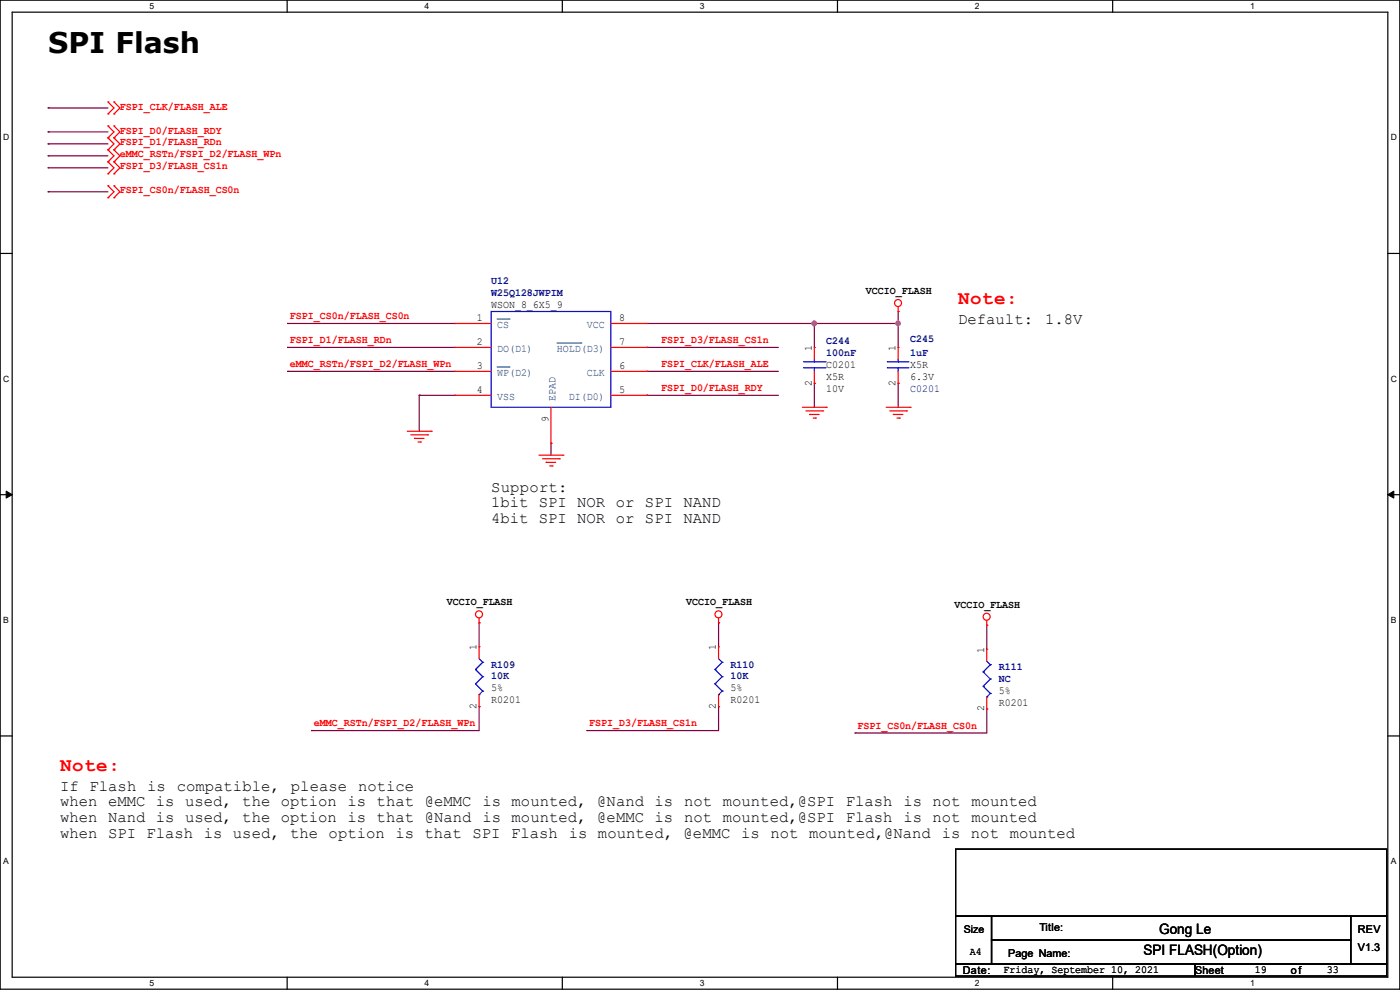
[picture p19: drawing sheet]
<svg xmlns="http://www.w3.org/2000/svg" width="297mm" height="210mm" viewBox="0 0 297 210" stroke-linecap="round" stroke-linejoin="round" font-family="sans-serif">
<defs><g id="words">
<text font-size="6.1" x="10.2" y="11.2">SPI Flash</text>
<g font-size="4.1" fill="#f00">
<text x="203.2" y="64.4">Note:</text>
<text x="12.7" y="163.5">Note:</text>
</g>
<g font-size="3.3">
<text x="203.2" y="68.7">Default:</text>
<text x="221.7" y="68.7">1.8V</text>
<text x="104.2" y="104.3">Support:</text>
<text x="104.2" y="107.6">1bit SPI NOR or SPI NAND</text>
<text x="104.2" y="110.9">4bit SPI NOR or SPI NAND</text>
<text x="12.7" y="167.8">If Flash is compatible,</text>
<text x="61.7" y="167.8">please</text>
<text x="76" y="167.8">notice</text>
<text x="12.7" y="171.1">when eMMC is used, the option is that @eMMC is mounted, @Nand is not mounted,@SPI Flash is not mounted</text>
<text x="12.7" y="174.4">when Nand is used, the option is that @Nand is mounted, @eMMC is not mounted,@SPI Flash is not mounted</text>
<text x="12.7" y="177.7">when SPI Flash is used, the option is that SPI Flash is mounted, @eMMC is not mounted,@Nand is not mounted</text>
</g>
<g font-size="3">
<text x="242.6" y="202.7">SPI FLASH(Option)</text>
<text x="245.9" y="198.1">Gong Le</text>
</g>
<g font-size="2.3" fill="#f00">
<text x="25.4" y="23.2">FSPI_CLK/FLASH_ALE</text>
<text x="25.4" y="28.3">FSPI_D0/FLASH_RDY</text>
<text x="25.4" y="35.9">FSPI_D3/FLASH_CS1n</text>
<text x="25.4" y="30.9">FSPI_D1/FLASH_RDn</text>
<text x="25.4" y="33.4">eMMC_RSTn/FSPI_D2/FLASH_WPn</text>
<text x="25.4" y="41">FSPI_CS0n/FLASH_CS0n</text>
<text x="61.5" y="67.7">FSPI_CS0n/FLASH_CS0n</text>
<text x="61.5" y="72.8">FSPI_D1/FLASH_RDn</text>
<text x="61.5" y="77.9">eMMC_RSTn/FSPI_D2/FLASH_WPn</text>
<text x="140.3" y="77.9">FSPI_CLK/FLASH_ALE</text>
<text x="140.3" y="72.8">FSPI_D3/FLASH_CS1n</text>
<text x="140.3" y="82.9">FSPI_D0/FLASH_RDY</text>
<text x="66.6" y="154">eMMC_RSTn/FSPI_D2/FLASH_WPn</text>
<text x="125" y="154">FSPI_D3/FLASH_CS1n</text>
<text x="181.9" y="154.6">FSPI_CS0n/FLASH_CS0n</text>
</g>
<g font-size="2.3" fill="#000080">
<text x="104.2" y="60.3">U12</text>
<text x="104.2" y="62.9">W25Q128JWPIM</text>
<text x="175.3" y="73">C244</text>
<text x="175.3" y="75.6">100nF</text>
<text x="193.1" y="72.5">C245</text>
<text x="193.1" y="75.6">1uF</text>
<text x="193.1" y="83.2">C0201</text>
<text x="104.2" y="141.6">R109</text>
<text x="155" y="141.6">R110</text>
<text x="211.9" y="142.1">R111</text>
<text x="104.2" y="144.1">10K</text>
<text x="155" y="144.1">10K</text>
<text x="211.9" y="144.7">NC</text>
</g>
<g font-size="2.3">
<text x="104.2" y="65.4">WSON_8_6X5_9</text>
<text x="183.7" y="62.4">VCCIO_FLASH</text>
<text x="101.1" y="68.1">1</text>
<text x="131.4" y="68.1">8</text>
<text x="101.1" y="73.2">2</text>
<text x="131.4" y="73.2">7</text>
<text x="172.2" y="74.5" transform="rotate(-90 172.2 74.5)">1</text>
<text x="190" y="74.5" transform="rotate(-90 190 74.5)">1</text>
<text x="101.1" y="78.2">3</text>
<text x="101.1" y="83.3">4</text>
<text x="131.4" y="83.3">5</text>
<text x="131.4" y="78.2">6</text>
<text x="172.2" y="81.8" transform="rotate(-90 172.2 81.8)">2</text>
<text x="175.3" y="78.1">C0201</text>
<text x="175.3" y="80.6">X5R</text>
<text x="175.3" y="83.2">10V</text>
<text x="190" y="81.8" transform="rotate(-90 190 81.8)">2</text>
<text x="193.1" y="78.1">X5R</text>
<text x="193.1" y="80.6">6.3V</text>
<text x="116.3" y="89.5" transform="rotate(-90 116.3 89.5)">9</text>
<text x="94.8" y="128.4">VCCIO_FLASH</text>
<text x="145.6" y="128.4">VCCIO_FLASH</text>
<text x="202.5" y="128.9">VCCIO_FLASH</text>
<text x="101.1" y="138" transform="rotate(-90 101.1 138)">1</text>
<text x="151.9" y="138" transform="rotate(-90 151.9 138)">1</text>
<text x="208.8" y="138.5" transform="rotate(-90 208.8 138.5)">1</text>
<text x="104.2" y="149.2">R0201</text>
<text x="104.2" y="146.7">5%</text>
<text x="155" y="149.2">R0201</text>
<text x="155" y="146.7">5%</text>
<text x="211.9" y="149.7">R0201</text>
<text x="211.9" y="147.2">5%</text>
<text x="101.1" y="150.4" transform="rotate(-90 101.1 150.4)">2</text>
<text x="151.9" y="150.4" transform="rotate(-90 151.9 150.4)">2</text>
<text x="208.8" y="150.9" transform="rotate(-90 208.8 150.9)">2</text>
<text x="220.5" y="197.4">Title:</text>
<text x="288.1" y="198">REV</text>
<text x="205.8" y="202.6">A4</text>
<text x="213.9" y="203">Page Name:</text>
<text x="288.1" y="201.8">V1.3</text>
<text x="204.3" y="206.6">Date:</text>
<text x="212.9" y="206.4">Friday, September 10, 2021</text>
<text x="253.5" y="206.6">Sheet</text>
<text x="266.2" y="206.4">19</text>
<text x="273.9" y="206.6">of</text>
<text x="281.5" y="206.4">33</text>
</g>
<g font-size="2.3" fill="#004080">
<text x="105.5" y="69.6">CS</text>
<text x="124.5" y="69.6">VCC</text>
<text x="105.5" y="74.6">DO(D1)</text>
<text x="118.2" y="74.6">HOLD(D3)</text>
<text x="105.5" y="79.7">WP(D2)</text>
<text x="124.5" y="79.7">CLK</text>
<text x="105.5" y="84.8">VSS</text>
<text x="117.9" y="85.1" transform="rotate(-90 117.9 85.1)">EPAD</text>
<text x="120.7" y="84.8">DI(D0)</text>
</g>
<text font-size="2.2" x="204.5" y="197.9">Size</text>
<g font-size="1.8">
<text x="31.7" y="1.9">5</text>
<text x="90.1" y="1.9">4</text>
<text x="148.5" y="1.9">3</text>
<text x="206.8" y="1.9">2</text>
<text x="265.2" y="1.9">1</text>
<text x=".7" y="29.8">D</text>
<text x="295.1" y="29.8">D</text>
<text x=".7" y="80.9">C</text>
<text x="295.1" y="80.9">C</text>
<text x=".7" y="132.1">B</text>
<text x="295.1" y="132.1">B</text>
<text x=".7" y="183.3">A</text>
<text x="295.1" y="183.3">A</text>
<text x="31.7" y="209.2">5</text>
<text x="90.1" y="209.2">4</text>
<text x="148.5" y="209.2">3</text>
<text x="206.8" y="209.2">2</text>
<text x="265.2" y="209.2">1</text>
</g>
</g></defs>
<path d="M0 0h297v209.8h-297zM2.6 2.6h291.8v204.7h-291.8z" fill="none" stroke="#000" stroke-width=".25"/>
<g fill="#fff">
<path d="M31.7 .3h1v2h-1z"/>
<path d="M31.7 207.6h1v1.9h-1z"/>
</g>
<path d="M60.9 0v2.6M60.9 207.3v2.5" fill="none" stroke="#000" stroke-width=".25"/>
<g fill="#fff">
<path d="M90.1 .3h1v2h-1z"/>
<path d="M90.1 207.6h1v1.9h-1z"/>
</g>
<path d="M119.3 0v2.6M119.3 207.3v2.5" fill="none" stroke="#000" stroke-width=".25"/>
<g fill="#fff">
<path d="M148.5 .3h.9v2h-.9z"/>
<path d="M148.5 207.6h.9v1.9h-.9z"/>
</g>
<path d="M177.7 0v2.6M177.7 207.3v2.5" fill="none" stroke="#000" stroke-width=".25"/>
<g fill="#fff">
<path d="M206.8 .3h1v2h-1z"/>
<path d="M206.8 207.6h1v1.9h-1z"/>
</g>
<path d="M236.1 0v2.6M236.1 207.3v2.5" fill="none" stroke="#000" stroke-width=".25"/>
<g fill="#fff">
<path d="M265.2 .3h1v2h-1z"/>
<path d="M265.2 207.6h1v1.9h-1z"/>
<path d="M.7 28.2h1.2v1.9h-1.2z"/>
<path d="M295.1 28.2h1.2v1.9h-1.2z"/>
<path d="M.7 79.3h1.2v2h-1.2z"/>
<path d="M295.1 79.3h1.2v2h-1.2z"/>
</g>
<path d="M0 53.8h2.6M294.4 53.8h2.6" fill="none" stroke="#000" stroke-width=".25"/>
<g fill="#fff">
<path d="M.7 130.5h1.2v2h-1.2z"/>
<path d="M295.1 130.5h1.1v2h-1.1z"/>
</g>
<path d="M0 104.9h2.6M294.4 104.9h2.6" fill="none" stroke="#000" stroke-width=".25"/>
<path d="M1.3 104.2l1.3 .7-1.3 .8zM294.4 104.9l1.3-.7v1.5z" fill="#000" stroke="#000" stroke-width=".21"/>
<g fill="#fff">
<path d="M.7 181.7h1.2v2h-1.2z"/>
<path d="M295.1 181.7h1.1v2h-1.1z"/>
</g>
<path d="M0 156.1h2.6M294.4 156.1h2.6M202.7 180.1h91.5v14.3h-91.5zM202.7 194.4h7.7v10.1h-7.7zM210.4 194.4h76.2v5h-76.2zM210.4 199.4h76.2v5.1h-76.2zM286.6 194.4h7.6v10.1h-7.6zM202.7 204.5h50.8v2.6h-50.8zM253.5 204.5h40.7v2.6h-40.7z" fill="none" stroke="#000" stroke-width=".25"/>
<g fill="none" stroke="#800040" stroke-width=".25">
<path d="M10.2 35.6h.1M10.2 30.5h.1M10.2 28h.1M10.2 22.9h.1M10.2 33.1h.1M10.2 35.6h12.7M10.2 30.5h12.7M10.2 28h12.7M10.2 22.9h12.7M10.2 33.1h12.7M10.2 40.7h.1M10.2 40.7h12.7"/>
<path d="M61 68.6h.1M61 73.7h.1M61 78.8h.1M61 68.6h35.6M61 73.7h35.6M61 78.8h35.6M137.2 78.8h.1M137.2 73.7h.1M137.2 68.6h53.3M137.2 73.7h27.9M137.2 78.8h27.9M172.8 68.6h.1"/>
<path d="M172.8 68.6v5.1M190.5 68.6h.1M190.5 66.1h.1M190.5 66.1v7.6M88.9 83.9h.1M88.9 83.9h7.7M88.9 83.9v7.6M116.9 94h.1M116.9 94v2.6M137.2 83.9h.1M137.2 83.9h27.9M172.8 81.3h.1"/>
<path d="M172.8 81.3v5.1M190.5 81.3h.1M190.5 81.3v5.1M101.6 132.1h.1M101.6 132.1v5.1M152.4 132.1h.1M152.4 132.1v5.1M209.3 132.6h.1M209.3 132.6v5.1M66.1 155h.1M101.6 149.9h.1M101.6 149.9v5.1h-35.5"/>
<path d="M124.5 155h.1M152.4 149.9h.1M152.4 149.9v5.1h-27.9M181.4 155.5h.1M209.3 150.4h.1M209.3 150.4v5.1h-27.9"/>
</g>
<g fill="#f0f" stroke="#f0f" stroke-width=".25">
<circle cx="172.7" cy="68.6" r=".49"/>
<circle cx="190.5" cy="68.6" r=".49"/>
</g>
<g fill="none" stroke="#f00" stroke-width=".25">
<path d="M22.9 36.9h.1M22.9 34.3h.1M22.9 31.8h.1M22.9 29.3h.1M22.9 26.7h.1M22.9 39.4h.1M22.9 24.2h.1M22.9 21.6h.1M22.9 34.3l1.3 1.3-1.3 1.3M22.9 29.3l1.3 1.2-1.3 1.3M22.9 26.7l1.3 1.3-1.3 1.3M22.9 31.8l1.3 1.3-1.3 1.2"/>
<path d="M22.9 39.4l1.3 1.3-1.3 1.3M22.9 21.6l1.3 1.3-1.3 1.3M24.2 36.9h.1M24.2 34.3h.1M24.2 31.8h.1M24.2 29.3h.1M24.2 26.7h.1M24.2 39.4h.1M24.2 24.2h.1M24.2 21.6h.1M24.2 34.3l1.2 1.3-1.2 1.3M24.2 29.3l1.2 1.2-1.2 1.3"/>
<path d="M24.2 26.7l1.2 1.3-1.2 1.3M24.2 31.8l1.2 1.3-1.2 1.2M24.2 39.4l1.2 1.3-1.2 1.3M24.2 21.6l1.2 1.3-1.2 1.3M22.9 42h.1M24.2 42h.1M96.6 68.6h.1M96.6 78.8h.1M96.6 73.7h.1M96.6 68.6h7.6M96.6 78.8h7.6M96.6 73.7h7.6"/>
<path d="M129.6 68.6h7.6M129.6 78.8h7.6M129.6 73.7h7.6M137.2 68.6h.1M137.2 78.8h.1M137.2 73.7h.1M172.8 73.7h.1M172.8 73.7v2.5M172.8 78.8v2.5M190.5 66.1h.1M190.5 73.7h.1M190.5 65.1v1"/>
<path d="M190.5 73.7v2.5M190.5 78.8v2.5M86.4 91.5h5.1M87.2 92.2h3.5M87.9 93h.1M87.9 93h2.1M88.7 93.8h.5M89.2 93.8h.1M90.7 92.2h.1M91.5 91.5h.1M96.6 83.9h.1M96.6 83.9h7.6"/>
<path d="M114.3 96.6h5.1M115.1 97.3h3.6M115.9 98.1h.1M115.9 98.1h2M116.6 98.8h.5M116.9 94h.1M116.9 86.4v7.6M117.1 98.8h.1M118.7 97.3h.1M119.4 96.6h.1M129.6 83.9h7.6M137.2 83.9h.1"/>
<path d="M170.2 86.4h5.1M171 87.2h3.5M171.7 87.9h.1M171.7 87.9h2.1M172.5 88.7h.5M172.8 81.3h.1M173 88.7h.1M174.5 87.2h.1M175.3 86.4h.1M188 86.4h5.1M188.8 87.2h3.5M189.5 87.9h.1"/>
<path d="M189.5 87.9h2.1M190.3 88.7h.5M190.5 81.3h.1M190.8 88.7h.1M192.3 87.2h.1M193.1 86.4h.1M101.6 132.1h.1M101.6 137.2h.1M101.6 131.1v1M101.6 137.2v2.5M152.4 132.1h.1M152.4 137.2h.1"/>
<path d="M152.4 131.1v1M152.4 137.2v2.5M209.3 132.6h.1M209.3 137.7h.1M209.3 131.6v1M209.3 137.7v2.6M101.6 149.9h.1M101.6 147.4v2.5M152.4 149.9h.1M152.4 147.4v2.5M209.3 150.4h.1M209.3 147.9v2.5"/>
<circle cx="190.5" cy="64.3" r=".74"/>
<circle cx="101.6" cy="130.3" r=".74"/>
<circle cx="152.4" cy="130.3" r=".74"/>
<circle cx="209.3" cy="130.8" r=".74"/>
</g>
<g fill="none" stroke="#00f" stroke-width=".25">
<path d="M104.2 66.1h25.4v20.3h-25.4zM170.5 78h4.5M170.5 76.8h4.5M172.8 76.8h.1M172.8 78h.1M172.8 76.2v.6M172.8 78v.8M175 78h.1M175 76.8h.1M188.3 78h.1M188.3 76.8h.1M188.3 78h4.5"/>
<path d="M188.3 76.8h4.5M190.5 76.8h.1M190.5 78h.1M190.5 76.2v.6M190.5 78v.8M101.6 139.7l.8 .8M152.4 139.7l.8 .8M100.9 142h.1M100.9 145.1h.1M100.9 142l1.5 1.6M100.9 145.1l1.5 1.5M101.6 147.4h.1"/>
<path d="M102.4 140.5h.1M102.4 143.6h.1M102.4 146.6h.1M102.4 140.5l-1.5 1.5M102.4 143.6l-1.5 1.5M102.4 146.6l-.8 .8M151.7 142h.1M151.7 145.1h.1M151.7 142l1.5 1.6M151.7 145.1l1.5 1.5M152.4 147.4h.1M153.2 140.5h.1"/>
<path d="M153.2 143.6h.1M153.2 146.6h.1M153.2 140.5l-1.5 1.5M153.2 143.6l-1.5 1.5M153.2 146.6l-.8 .8M208.6 142.5h.1M208.6 145.6h.1M208.6 142.5l1.5 1.6M208.6 145.6l1.5 1.5M209.3 147.9h.1M209.3 140.3l.8 .7M210.1 141h.1"/>
<path d="M210.1 144.1h.1M210.1 147.1h.1M210.1 141l-1.5 1.5M210.1 144.1l-1.5 1.5M210.1 147.1l-.8 .8"/>
</g>
<path d="M105.5 67.7h2.5M105.5 77.9h2.5M108 67.7h.1M108 77.9h.1M118.2 72.8h5M123.2 72.8h.1" fill="none" stroke="#004080" stroke-width=".21"/>
<use href="#words"/>
</svg>
